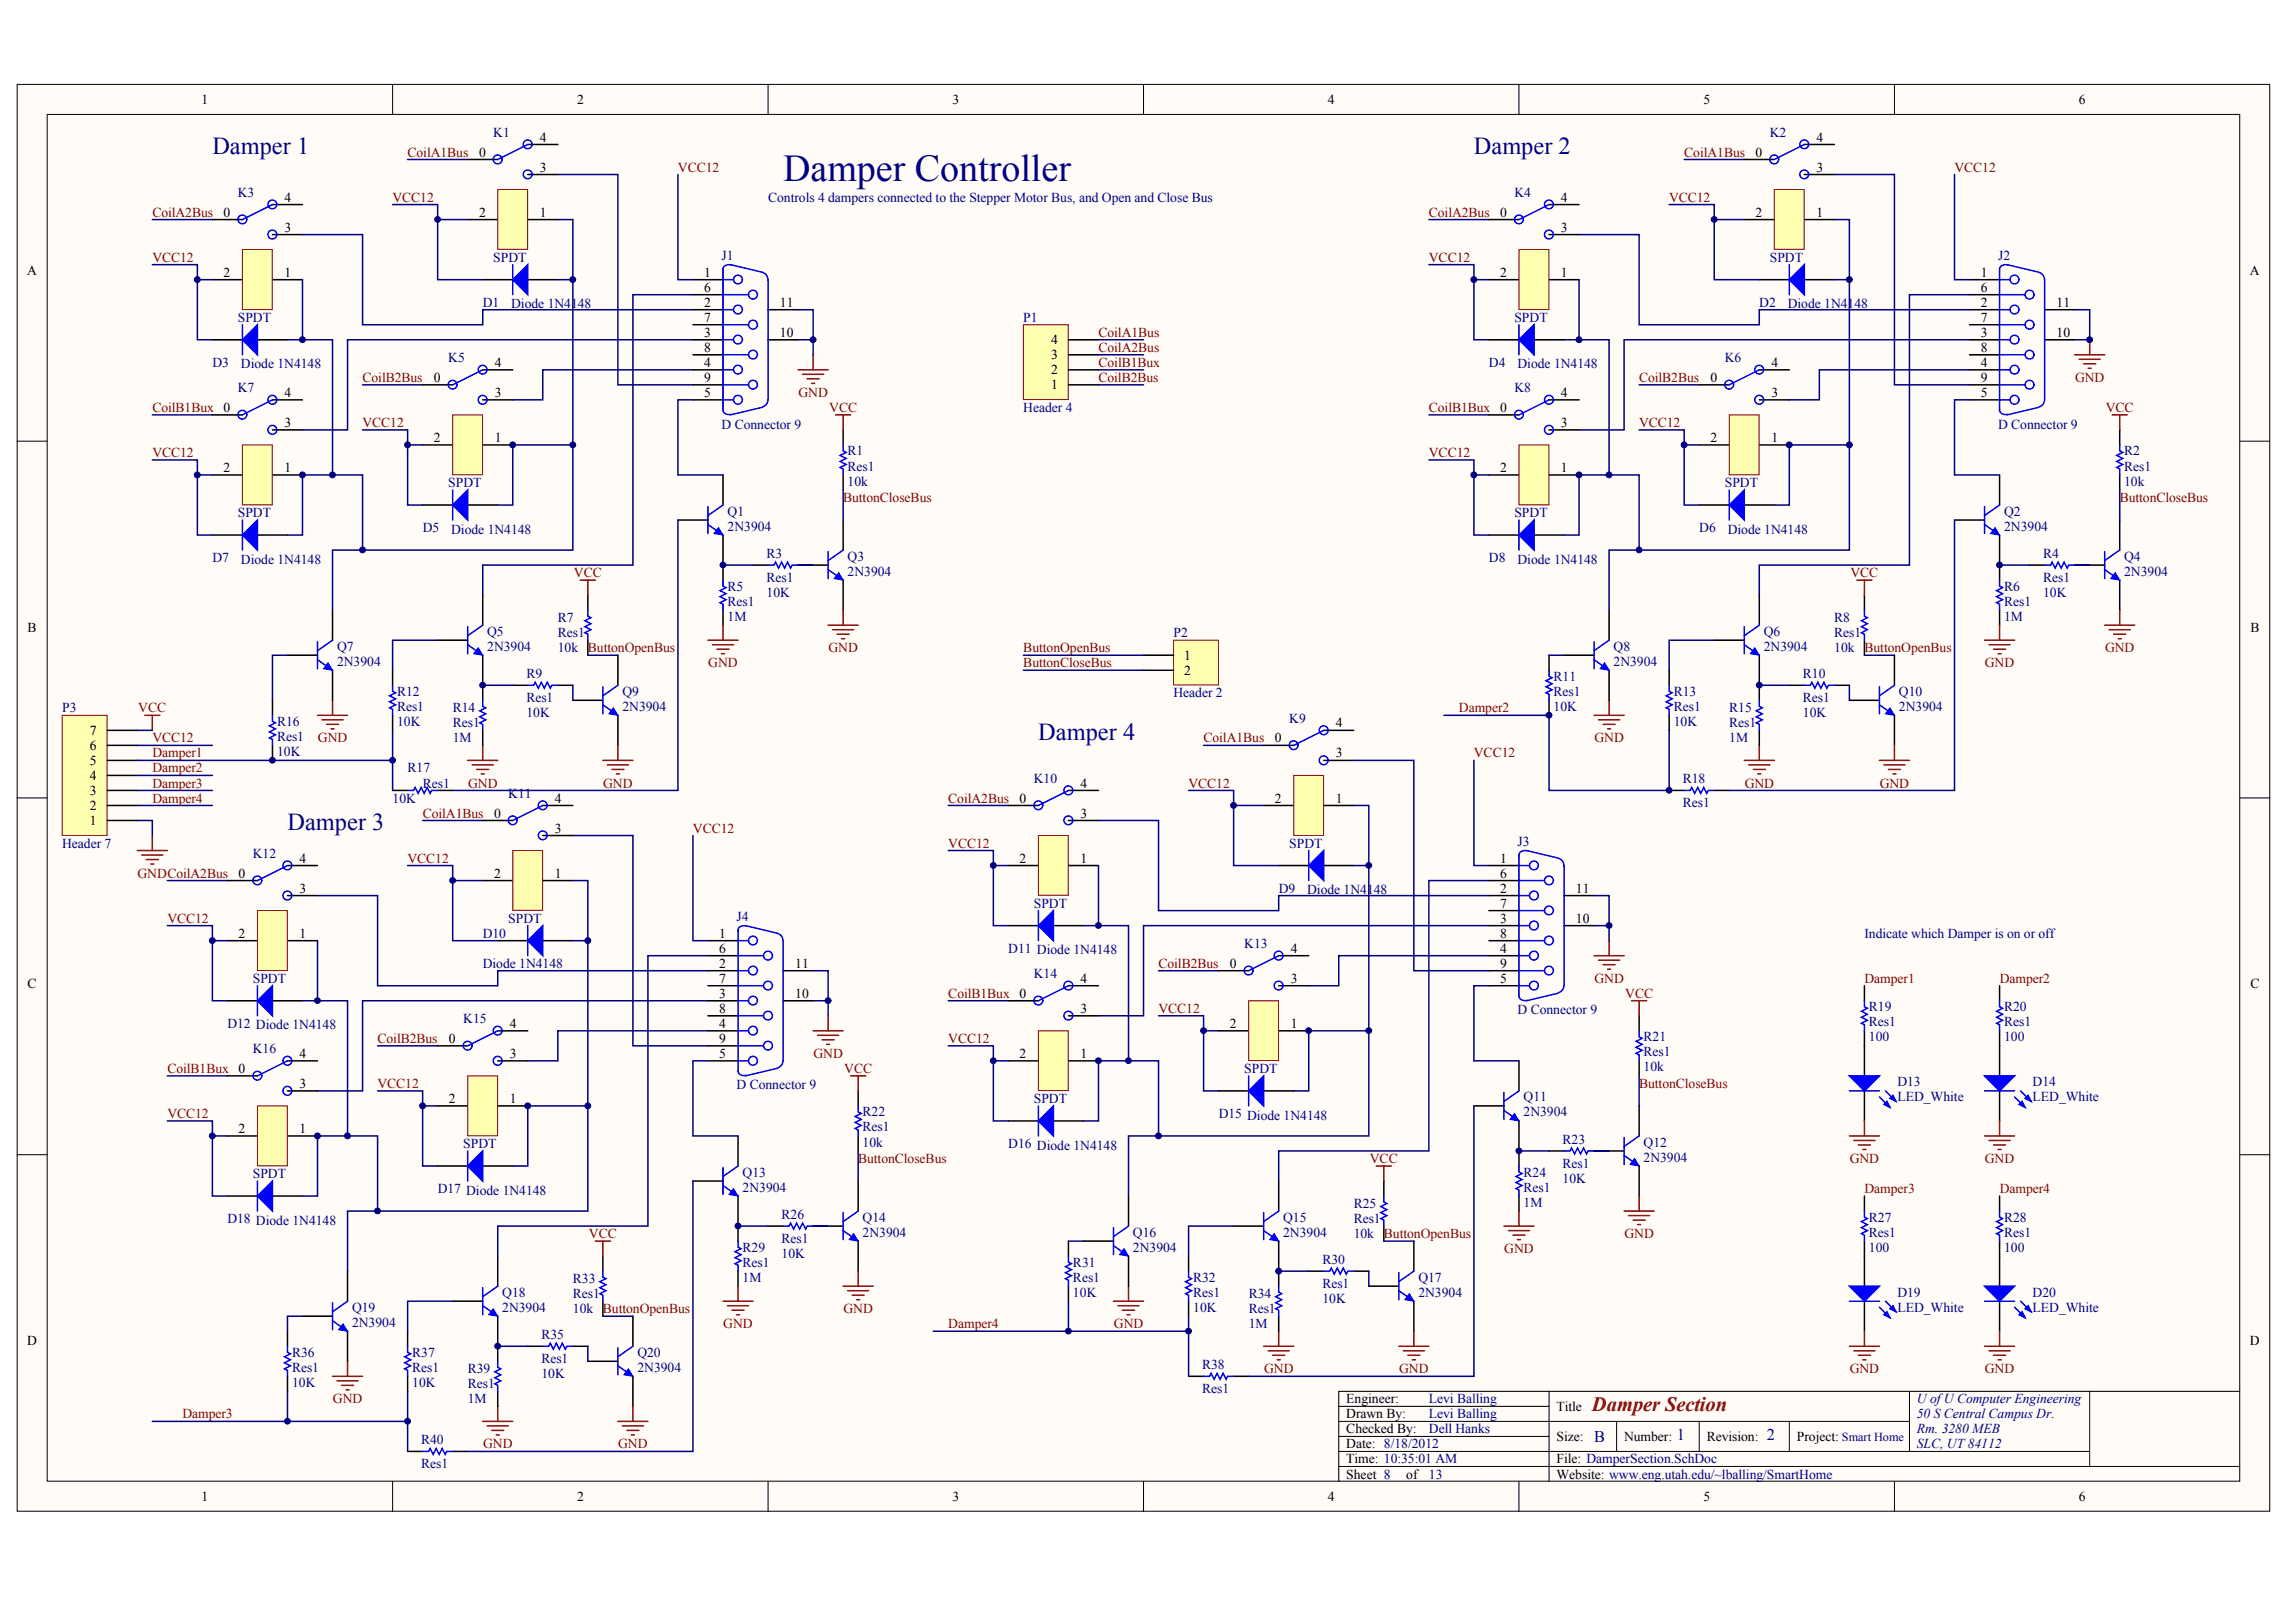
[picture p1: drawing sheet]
<svg xmlns="http://www.w3.org/2000/svg" width="248mm" height="173mm" viewBox="0 0 248 173" stroke-linecap="round" stroke-linejoin="round" font-family="sans-serif">
<defs><g id="words">
<text font-size="4.1" fill="#000080" x="84.6" y="19.6">Damper Controller</text>
<g font-size="2.6" fill="#000080">
<text x="22.9" y="16.7">Damper 1</text>
<text x="159.3" y="16.7">Damper 2</text>
<text x="112.2" y="80">Damper 4</text>
<text x="31.1" y="89.7">Damper 3</text>
</g>
<text font-size="2.2" fill="#800000" x="172" y="152.4">Damper Section</text>
<g font-size="1.8" fill="#000080">
<text x="172.3" y="155.8">B</text>
<text x="181.2" y="155.6">1</text>
<text x="190.9" y="155.6">2</text>
</g>
<g font-size="1.5">
<text x="21.8" y="11.2">1</text>
<text x="62.4" y="11.2">2</text>
<text x="102.9" y="11.2">3</text>
<text x="143.5" y="11.2">4</text>
<text x="184.1" y="11.2">5</text>
<text x="224.6" y="11.2">6</text>
<text x="51.8" y="16.9">0</text>
<text x="58.3" y="15.3">4</text>
<text x="189.7" y="16.9">0</text>
<text x="196.3" y="15.3">4</text>
<text x="24.2" y="23.4">0</text>
<text x="30.7" y="21.8">4</text>
<text x="51.8" y="23.4">2</text>
<text x="58.3" y="18.5">3</text>
<text x="58.3" y="23.4">1</text>
<text x="162.1" y="23.4">0</text>
<text x="168.7" y="21.8">4</text>
<text x="189.7" y="23.4">2</text>
<text x="196.3" y="18.5">3</text>
<text x="196.3" y="23.4">1</text>
<text x="2.9" y="29.7">A</text>
<text x="24.2" y="29.9">2</text>
<text x="30.7" y="25">3</text>
<text x="30.7" y="29.9">1</text>
<text x="76.1" y="29.9">1</text>
<text x="162.1" y="29.9">2</text>
<text x="168.7" y="25">3</text>
<text x="168.7" y="29.9">1</text>
<text x="214" y="29.9">1</text>
<text x="243.1" y="29.7">A</text>
<text x="76.1" y="33.2">2</text>
<text x="76.1" y="31.5">6</text>
<text x="76.1" y="34.8">7</text>
<text x="84.3" y="33.2">11</text>
<text x="214" y="33.2">2</text>
<text x="214" y="31.5">6</text>
<text x="214" y="34.8">7</text>
<text x="222.2" y="33.2">11</text>
<text x="46.9" y="41.3">0</text>
<text x="53.5" y="39.6">4</text>
<text x="76.1" y="36.4">3</text>
<text x="76.1" y="39.6">4</text>
<text x="76.1" y="38">8</text>
<text x="76.1" y="41.3">9</text>
<text x="84.3" y="36.4">10</text>
<text x="113.6" y="40.5">2</text>
<text x="113.6" y="38.8">3</text>
<text x="113.6" y="37.2">4</text>
<text x="184.8" y="41.3">0</text>
<text x="191.4" y="39.6">4</text>
<text x="214" y="36.4">3</text>
<text x="214" y="39.6">4</text>
<text x="214" y="38">8</text>
<text x="214" y="41.3">9</text>
<text x="222.2" y="36.4">10</text>
<text x="24.2" y="44.5">0</text>
<text x="30.7" y="42.9">4</text>
<text x="30.7" y="46.1">3</text>
<text x="46.9" y="47.8">2</text>
<text x="53.5" y="42.9">3</text>
<text x="53.5" y="47.8">1</text>
<text x="76.1" y="42.9">5</text>
<text x="113.6" y="42.1">1</text>
<text x="162.1" y="44.5">0</text>
<text x="168.7" y="42.9">4</text>
<text x="168.7" y="46.1">3</text>
<text x="184.8" y="47.8">2</text>
<text x="191.4" y="42.9">3</text>
<text x="191.4" y="47.8">1</text>
<text x="214" y="42.9">5</text>
<text x="24.2" y="51">2</text>
<text x="30.7" y="51">1</text>
<text x="162.1" y="51">2</text>
<text x="168.7" y="51">1</text>
<text x="3" y="68.2">B</text>
<text x="127.9" y="71.3">1</text>
<text x="243.2" y="68.2">B</text>
<text x="127.9" y="72.9">2</text>
<text x="9.7" y="82.6">5</text>
<text x="9.7" y="81">6</text>
<text x="9.7" y="79.4">7</text>
<text x="137.8" y="80.2">0</text>
<text x="144.3" y="78.6">4</text>
<text x="144.3" y="81.8">3</text>
<text x="9.7" y="89.1">1</text>
<text x="9.7" y="87.5">2</text>
<text x="9.7" y="85.9">3</text>
<text x="9.7" y="84.3">4</text>
<text x="53.4" y="88.3">0</text>
<text x="60" y="86.7">4</text>
<text x="60" y="89.9">3</text>
<text x="110.2" y="86.7">0</text>
<text x="116.7" y="85.1">4</text>
<text x="116.7" y="88.3">3</text>
<text x="137.8" y="86.7">2</text>
<text x="144.3" y="86.7">1</text>
<text x="25.8" y="94.8">0</text>
<text x="32.4" y="93.2">4</text>
<text x="53.4" y="94.8">2</text>
<text x="60" y="94.8">1</text>
<text x="110.2" y="93.2">2</text>
<text x="116.7" y="93.2">1</text>
<text x="162.1" y="93.2">1</text>
<text x="162.1" y="94.8">6</text>
<text x="25.8" y="101.3">2</text>
<text x="32.4" y="96.4">3</text>
<text x="32.4" y="101.3">1</text>
<text x="77.7" y="101.3">1</text>
<text x="162.1" y="96.4">2</text>
<text x="162.1" y="99.7">3</text>
<text x="162.1" y="98.1">7</text>
<text x="162.1" y="101.3">8</text>
<text x="170.3" y="96.4">11</text>
<text x="170.3" y="99.7">10</text>
<text x="3" y="106.8">C</text>
<text x="77.7" y="104.5">2</text>
<text x="77.7" y="107.8">3</text>
<text x="77.7" y="102.9">6</text>
<text x="77.7" y="106.2">7</text>
<text x="85.9" y="104.5">11</text>
<text x="85.9" y="107.8">10</text>
<text x="110.2" y="107.8">0</text>
<text x="116.7" y="106.2">4</text>
<text x="132.9" y="104.5">0</text>
<text x="139.5" y="102.9">4</text>
<text x="139.5" y="106.2">3</text>
<text x="162.1" y="102.9">4</text>
<text x="162.1" y="106.2">5</text>
<text x="162.1" y="104.5">9</text>
<text x="243.2" y="106.8">C</text>
<text x="48.5" y="112.7">0</text>
<text x="55.1" y="111">4</text>
<text x="77.7" y="111">4</text>
<text x="77.7" y="109.4">8</text>
<text x="77.7" y="112.7">9</text>
<text x="116.7" y="109.4">3</text>
<text x="132.9" y="111">2</text>
<text x="139.5" y="111">1</text>
<text x="25.8" y="115.9">0</text>
<text x="32.4" y="114.3">4</text>
<text x="32.4" y="117.5">3</text>
<text x="48.5" y="119.2">2</text>
<text x="55.1" y="114.3">3</text>
<text x="55.1" y="119.2">1</text>
<text x="77.7" y="114.3">5</text>
<text x="110.2" y="114.3">2</text>
<text x="116.7" y="114.3">1</text>
<text x="25.8" y="122.4">2</text>
<text x="32.4" y="122.4">1</text>
<text x="2.9" y="145.3">D</text>
<text x="243.1" y="145.3">D</text>
<text x="145.5" y="151.6">Engineer:</text>
<text x="145.5" y="153.2">Drawn By:</text>
<text x="145.5" y="154.9">Checked By:</text>
<text x="168.2" y="152.4">Title</text>
<text x="168.2" y="155.7">Size:</text>
<text x="175.5" y="155.7">Number:</text>
<text x="184.4" y="155.7">Revision:</text>
<text x="194.2" y="155.7">Project: Smart Home</text>
<text x="145.5" y="156.5">Date: 8/18/2012</text>
<text x="145.5" y="159.7">Sheet 8</text>
<text x="145.5" y="158.1">Time: 10:35:01 AM</text>
<text x="152" y="159.7">of</text>
<text x="168.2" y="158.1">File: DamperSection.SchDoc</text>
<text x="168.2" y="159.7">Website: www.eng.utah.edu/~lballing/SmartHome</text>
<text x="21.8" y="162.2">1</text>
<text x="62.4" y="162.2">2</text>
<text x="102.9" y="162.2">3</text>
<text x="143.5" y="162.2">4</text>
<text x="184.1" y="162.2">5</text>
<text x="224.6" y="162.2">6</text>
</g>
<g font-size="1.5" fill="#800000">
<text x="44" y="16.9">CoilA1Bus</text>
<text x="182" y="16.9">CoilA1Bus</text>
<text x="16.5" y="23.4">CoilA2Bus</text>
<text x="42.4" y="21.8">VCC12</text>
<text x="73.3" y="18.5">VCC12</text>
<text x="154.4" y="23.4">CoilA2Bus</text>
<text x="180.4" y="21.8">VCC12</text>
<text x="211.2" y="18.5">VCC12</text>
<text x="16.5" y="28.3">VCC12</text>
<text x="154.4" y="28.3">VCC12</text>
<text x="39.2" y="41.3">CoilB2Bus</text>
<text x="118.7" y="36.4">CoilA1Bus</text>
<text x="118.7" y="38">CoilA2Bus</text>
<text x="118.7" y="39.6">CoilB1Bux</text>
<text x="118.7" y="41.3">CoilB2Bus</text>
<text x="177.1" y="41.3">CoilB2Bus</text>
<text x="224.2" y="41.3">GND</text>
<text x="16.5" y="44.5">CoilB1Bux</text>
<text x="39.2" y="46.1">VCC12</text>
<text x="86.3" y="42.9">GND</text>
<text x="89.6" y="44.5">VCC</text>
<text x="154.4" y="44.5">CoilB1Bux</text>
<text x="177.1" y="46.1">VCC12</text>
<text x="227.6" y="44.5">VCC</text>
<text x="16.5" y="49.4">VCC12</text>
<text x="154.4" y="49.4">VCC12</text>
<text x="91.1" y="54.3">ButtonCloseBus</text>
<text x="229.1" y="54.3">ButtonCloseBus</text>
<text x="62" y="62.4">VCC</text>
<text x="200" y="62.4">VCC</text>
<text x="63.5" y="70.5">ButtonOpenBus</text>
<text x="89.5" y="70.5">GND</text>
<text x="110.6" y="70.5">ButtonOpenBus</text>
<text x="201.5" y="70.5">ButtonOpenBus</text>
<text x="227.5" y="70.5">GND</text>
<text x="14.9" y="77">VCC</text>
<text x="76.5" y="72.1">GND</text>
<text x="110.6" y="72.1">ButtonCloseBus</text>
<text x="157.7" y="77">Damper2</text>
<text x="214.5" y="72.1">GND</text>
<text x="16.5" y="80.2">VCC12</text>
<text x="16.5" y="81.8">Damper1</text>
<text x="16.5" y="83.4">Damper2</text>
<text x="34.4" y="80.2">GND</text>
<text x="130.1" y="80.2">CoilA1Bus</text>
<text x="159.3" y="81.8">VCC12</text>
<text x="172.3" y="80.2">GND</text>
<text x="16.5" y="85.1">Damper3</text>
<text x="16.5" y="86.7">Damper4</text>
<text x="45.7" y="88.3">CoilA1Bus</text>
<text x="50.6" y="85.1">GND</text>
<text x="65.2" y="85.1">GND</text>
<text x="74.9" y="89.9">VCC12</text>
<text x="102.5" y="86.7">CoilA2Bus</text>
<text x="128.4" y="85.1">VCC12</text>
<text x="188.5" y="85.1">GND</text>
<text x="203.1" y="85.1">GND</text>
<text x="14.9" y="94.8">GNDCoilA2Bus</text>
<text x="44" y="93.2">VCC12</text>
<text x="102.5" y="91.6">VCC12</text>
<text x="18.1" y="99.7">VCC12</text>
<text x="102.5" y="107.8">CoilB1Bux</text>
<text x="125.2" y="104.5">CoilB2Bus</text>
<text x="172.3" y="106.2">GND</text>
<text x="175.6" y="107.8">VCC</text>
<text x="201.5" y="106.2">Damper1</text>
<text x="216.1" y="106.2">Damper2</text>
<text x="40.8" y="112.7">CoilB2Bus</text>
<text x="102.5" y="112.7">VCC12</text>
<text x="125.2" y="109.4">VCC12</text>
<text x="18.1" y="115.9">CoilB1Bux</text>
<text x="40.8" y="117.5">VCC12</text>
<text x="87.9" y="114.3">GND</text>
<text x="91.2" y="115.9">VCC</text>
<text x="177.1" y="117.5">ButtonCloseBus</text>
<text x="18.1" y="120.8">VCC12</text>
<text x="92.7" y="125.6">ButtonCloseBus</text>
<text x="148" y="125.6">VCC</text>
<text x="199.9" y="125.6">GND</text>
<text x="214.5" y="125.6">GND</text>
<text x="201.5" y="128.9">Damper3</text>
<text x="216.1" y="128.9">Damper4</text>
<text x="63.6" y="133.8">VCC</text>
<text x="149.5" y="133.8">ButtonOpenBus</text>
<text x="162.6" y="135.4">GND</text>
<text x="175.5" y="133.8">GND</text>
<text x="78.2" y="143.5">GND</text>
<text x="91.2" y="141.9">GND</text>
<text x="102.5" y="143.5">Damper4</text>
<text x="120.4" y="143.5">GND</text>
<text x="136.6" y="148.4">GND</text>
<text x="151.2" y="148.4">GND</text>
<text x="199.9" y="148.4">GND</text>
<text x="214.5" y="148.4">GND</text>
<text x="19.7" y="153.2">Damper3</text>
<text x="36" y="151.6">GND</text>
<text x="52.2" y="156.5">GND</text>
<text x="66.8" y="156.5">GND</text>
</g>
<g font-size="1.5" fill="#000080">
<text x="53.3" y="14.8">K1</text>
<text x="191.2" y="14.8">K2</text>
<text x="25.7" y="21.3">K3</text>
<text x="83" y="21.8">Controls 4 dampers connected to the Stepper Motor Bus, and Open and Close Bus</text>
<text x="163.7" y="21.3">K4</text>
<text x="53.3" y="28.3">SPDT</text>
<text x="78" y="28.1">J1</text>
<text x="191.2" y="28.3">SPDT</text>
<text x="215.9" y="28.1">J2</text>
<text x="25.7" y="34.8">SPDT</text>
<text x="52.2" y="33.2">D1</text>
<text x="55.2" y="33.3">Diode 1N4148</text>
<text x="110.6" y="34.8">P1</text>
<text x="163.7" y="34.8">SPDT</text>
<text x="190.1" y="33.2">D2</text>
<text x="193.2" y="33.3">Diode 1N4148</text>
<text x="22.9" y="39.6">D3</text>
<text x="26" y="39.8">Diode 1N4148</text>
<text x="48.4" y="39.1">K5</text>
<text x="160.9" y="39.6">D4</text>
<text x="164" y="39.8">Diode 1N4148</text>
<text x="186.4" y="39.1">K6</text>
<text x="25.7" y="42.4">K7</text>
<text x="78" y="46.3">D Connector 9</text>
<text x="110.6" y="44.5">Header 4</text>
<text x="163.7" y="42.4">K8</text>
<text x="215.9" y="46.3">D Connector 9</text>
<text x="48.4" y="52.6">SPDT</text>
<text x="91.6" y="52.5">10k</text>
<text x="91.6" y="49.2">R1</text>
<text x="91.6" y="50.8">Res1</text>
<text x="186.4" y="52.6">SPDT</text>
<text x="229.5" y="52.5">10k</text>
<text x="229.5" y="49.2">R2</text>
<text x="229.5" y="50.8">Res1</text>
<text x="25.7" y="55.9">SPDT</text>
<text x="45.7" y="57.5">D5</text>
<text x="48.8" y="57.7">Diode 1N4148</text>
<text x="78.6" y="55.7">Q1</text>
<text x="78.6" y="57.3">2N3904</text>
<text x="163.7" y="55.9">SPDT</text>
<text x="183.6" y="57.5">D6</text>
<text x="186.7" y="57.7">Diode 1N4148</text>
<text x="216.6" y="55.7">Q2</text>
<text x="216.6" y="57.3">2N3904</text>
<text x="22.9" y="60.7">D7</text>
<text x="26" y="60.9">Diode 1N4148</text>
<text x="78.6" y="63.8">R5</text>
<text x="78.6" y="65.4">Res1</text>
<text x="82.8" y="64.5">10K</text>
<text x="82.8" y="60.2">R3</text>
<text x="82.8" y="62.9">Res1</text>
<text x="91.6" y="60.6">Q3</text>
<text x="91.6" y="62.2">2N3904</text>
<text x="160.9" y="60.7">D8</text>
<text x="164" y="60.9">Diode 1N4148</text>
<text x="216.6" y="63.8">R6</text>
<text x="216.6" y="65.4">Res1</text>
<text x="220.8" y="64.5">10K</text>
<text x="220.8" y="60.2">R4</text>
<text x="220.8" y="62.9">Res1</text>
<text x="229.5" y="60.6">Q4</text>
<text x="229.5" y="62.2">2N3904</text>
<text x="36.4" y="70.3">Q7</text>
<text x="36.4" y="71.9">2N3904</text>
<text x="52.6" y="68.7">Q5</text>
<text x="52.6" y="70.3">2N3904</text>
<text x="60.3" y="70.5">10k</text>
<text x="60.3" y="67.2">R7</text>
<text x="60.3" y="68.9">Res1</text>
<text x="78.6" y="67.1">1M</text>
<text x="126.8" y="68.9">P2</text>
<text x="174.4" y="70.3">Q8</text>
<text x="174.4" y="71.9">2N3904</text>
<text x="190.6" y="68.7">Q6</text>
<text x="190.6" y="70.3">2N3904</text>
<text x="198.2" y="70.5">10k</text>
<text x="198.2" y="67.2">R8</text>
<text x="198.2" y="68.9">Res1</text>
<text x="216.6" y="67.1">1M</text>
<text x="6.7" y="77">P3</text>
<text x="42.9" y="75.2">R12</text>
<text x="42.9" y="76.8">Res1</text>
<text x="48.9" y="77">R14</text>
<text x="56.9" y="77.5">10K</text>
<text x="56.9" y="73.2">R9</text>
<text x="56.9" y="75.8">Res1</text>
<text x="67.3" y="75.2">Q9</text>
<text x="67.3" y="76.8">2N3904</text>
<text x="126.8" y="75.4">Header 2</text>
<text x="167.9" y="76.8">10K</text>
<text x="167.9" y="73.6">R11</text>
<text x="167.9" y="75.2">Res1</text>
<text x="180.9" y="75.2">R13</text>
<text x="180.9" y="76.8">Res1</text>
<text x="186.9" y="77">R15</text>
<text x="194.8" y="77.5">10K</text>
<text x="194.8" y="73.2">R10</text>
<text x="194.8" y="75.8">Res1</text>
<text x="205.2" y="75.2">Q10</text>
<text x="205.2" y="76.8">2N3904</text>
<text x="29.9" y="81.7">10K</text>
<text x="29.9" y="78.4">R16</text>
<text x="29.9" y="80">Res1</text>
<text x="42.9" y="78.4">10K</text>
<text x="44" y="83.4">R17</text>
<text x="48.9" y="80.2">1M</text>
<text x="48.9" y="78.6">Res1</text>
<text x="139.3" y="78.1">K9</text>
<text x="180.9" y="78.4">10K</text>
<text x="186.9" y="80.2">1M</text>
<text x="186.9" y="78.6">Res1</text>
<text x="42.4" y="86.7">10K</text>
<text x="45.7" y="85.1">Res1</text>
<text x="54.9" y="86.2">K11</text>
<text x="111.7" y="84.6">K10</text>
<text x="181.8" y="84.6">R18</text>
<text x="181.8" y="87.2">Res1</text>
<text x="6.7" y="91.6">Header 7</text>
<text x="27.3" y="92.7">K12</text>
<text x="139.3" y="91.6">SPDT</text>
<text x="164" y="91.4">J3</text>
<text x="52.2" y="101.3">D10</text>
<text x="54.9" y="99.7">SPDT</text>
<text x="79.6" y="99.5">J4</text>
<text x="111.7" y="98.1">SPDT</text>
<text x="138.2" y="96.4">D9</text>
<text x="141.3" y="96.6">Diode 1N4148</text>
<text x="201.5" y="101.3">Indicate which Damper is on or off</text>
<text x="27.3" y="106.2">SPDT</text>
<text x="52.2" y="104.5">Diode 1N4148</text>
<text x="109" y="102.9">D11 Diode 1N4148</text>
<text x="111.7" y="105.7">K14</text>
<text x="134.5" y="102.4">K13</text>
<text x="24.6" y="111">D12 Diode 1N4148</text>
<text x="27.3" y="113.8">K16</text>
<text x="50.1" y="110.6">K15</text>
<text x="164" y="109.6">D Connector 9</text>
<text x="177.6" y="112.5">R21</text>
<text x="202" y="112.5">100</text>
<text x="202" y="109.3">R19</text>
<text x="202" y="110.9">Res1</text>
<text x="216.6" y="112.5">100</text>
<text x="216.6" y="109.3">R20</text>
<text x="216.6" y="110.9">Res1</text>
<text x="79.6" y="117.7">D Connector 9</text>
<text x="111.7" y="119.2">SPDT</text>
<text x="134.5" y="115.9">SPDT</text>
<text x="164.6" y="119">Q11</text>
<text x="177.6" y="115.8">10k</text>
<text x="177.6" y="114.1">Res1</text>
<text x="205" y="117.4">D13</text>
<text x="205" y="119">LED_White</text>
<text x="219.6" y="117.4">D14</text>
<text x="219.6" y="119">LED_White</text>
<text x="50.1" y="124">SPDT</text>
<text x="93.2" y="123.9">10k</text>
<text x="93.2" y="120.6">R22</text>
<text x="93.2" y="122.2">Res1</text>
<text x="109" y="124">D16 Diode 1N4148</text>
<text x="131.7" y="120.8">D15 Diode 1N4148</text>
<text x="164.6" y="120.6">2N3904</text>
<text x="168.9" y="123.5">R23</text>
<text x="177.6" y="123.9">Q12</text>
<text x="177.6" y="125.5">2N3904</text>
<text x="27.3" y="127.3">SPDT</text>
<text x="47.3" y="128.9">D17 Diode 1N4148</text>
<text x="80.2" y="127.1">Q13</text>
<text x="80.2" y="128.7">2N3904</text>
<text x="84.5" y="131.7">R26</text>
<text x="93.2" y="132">Q14</text>
<text x="138.7" y="132">Q15</text>
<text x="146.3" y="130.5">R25</text>
<text x="164.6" y="130.4">1M</text>
<text x="164.6" y="127.1">R24</text>
<text x="164.6" y="128.7">Res1</text>
<text x="168.9" y="127.8">10K</text>
<text x="168.9" y="126.2">Res1</text>
<text x="202" y="132">R27</text>
<text x="216.6" y="132">R28</text>
<text x="24.6" y="132.1">D18 Diode 1N4148</text>
<text x="80.2" y="135.2">R29</text>
<text x="80.2" y="136.9">Res1</text>
<text x="84.5" y="135.9">10K</text>
<text x="84.5" y="134.3">Res1</text>
<text x="93.2" y="133.6">2N3904</text>
<text x="115.9" y="136.9">R31</text>
<text x="122.4" y="133.6">Q16</text>
<text x="122.4" y="135.2">2N3904</text>
<text x="138.7" y="133.6">2N3904</text>
<text x="142.9" y="136.5">R30</text>
<text x="146.3" y="133.8">10k</text>
<text x="146.3" y="132.1">Res1</text>
<text x="202" y="135.2">100</text>
<text x="202" y="133.6">Res1</text>
<text x="216.6" y="135.2">100</text>
<text x="216.6" y="133.6">Res1</text>
<text x="38" y="141.7">Q19</text>
<text x="38" y="143.3">2N3904</text>
<text x="54.3" y="140.1">Q18</text>
<text x="54.3" y="141.7">2N3904</text>
<text x="61.9" y="141.9">10k ButtonOpenBus</text>
<text x="61.9" y="138.6">R33</text>
<text x="61.9" y="140.3">Res1</text>
<text x="80.2" y="138.5">1M</text>
<text x="115.9" y="140.1">10K</text>
<text x="115.9" y="138.5">Res1</text>
<text x="128.9" y="141.7">10K</text>
<text x="128.9" y="138.5">R32</text>
<text x="128.9" y="140.1">Res1</text>
<text x="134.9" y="143.5">1M</text>
<text x="134.9" y="140.3">R34</text>
<text x="134.9" y="141.9">Res1</text>
<text x="142.9" y="140.8">10K</text>
<text x="142.9" y="139.1">Res1</text>
<text x="153.3" y="138.5">Q17</text>
<text x="153.3" y="140.1">2N3904</text>
<text x="205" y="140.1">D19</text>
<text x="205" y="141.7">LED_White</text>
<text x="219.6" y="140.1">D20</text>
<text x="219.6" y="141.7">LED_White</text>
<text x="31.6" y="149.8">10K</text>
<text x="31.6" y="146.6">R36</text>
<text x="31.6" y="148.2">Res1</text>
<text x="44.5" y="149.8">10K</text>
<text x="44.5" y="146.6">R37</text>
<text x="44.5" y="148.2">Res1</text>
<text x="50.5" y="148.4">R39</text>
<text x="58.5" y="148.9">10K</text>
<text x="58.5" y="144.6">R35</text>
<text x="58.5" y="147.3">Res1</text>
<text x="68.9" y="146.6">Q20</text>
<text x="68.9" y="148.2">2N3904</text>
<text x="129.9" y="147.9">R38</text>
<text x="50.5" y="151.6">1M</text>
<text x="50.5" y="150">Res1</text>
<text x="129.9" y="150.5">Res1</text>
<text x="154.4" y="153.2">Levi Balling</text>
<text x="154.4" y="151.6">Levi Balling</text>
<text x="154.4" y="154.9">Dell Hanks</text>
<text x="207.1" y="151.6">U of U Computer Engineering</text>
<text x="207.1" y="153.2">50 S Central Campus Dr.</text>
<text x="207.1" y="154.9">Rm. 3280 MEB</text>
<text x="45.5" y="156">R40</text>
<text x="45.5" y="158.6">Res1</text>
<text x="154.4" y="159.7">13</text>
<text x="207.1" y="156.5">SLC, UT 84112</text>
</g>
</g></defs>
<g fill="#fffcf8" stroke="#000" stroke-width=".11">
<path d="M1.9 9.1h243.4v154.2h-243.4z"/>
<path d="M5.1 12.4h236.9v147.6h-236.9z"/>
</g>
<g fill="none" stroke="#000" stroke-width=".11">
<path d="M42.4 9.1v3.3M83 9.1v3.3M123.6 9.1v3.3M164.1 9.1v3.3M204.7 9.1v3.3M1.9 47.7h3.2M242 47.7h3.3M1.9 86.2h3.2M242 86.2h3.3M1.9 124.8h3.2M242 124.8h3.3M144.7 153.6h61.6"/>
<path d="M144.7 158.4h97.3M144.7 156.8h81.1M144.7 151.9h22.7M144.7 155.2h22.7M167.4 150.3h-22.7v9.8M174.7 153.6v3.2M183.6 153.6v3.2M193.4 153.6v3.2M206.3 150.3v6.5M225.8 150.3h-58.4v9.8M242 150.3h-16.2v8.1M42.4 160.1v3.2"/>
<path d="M83 160.1v3.2M123.6 160.1v3.2M164.1 160.1v3.2M204.7 160.1v3.2"/>
</g>
<g fill="none" stroke="#00f" stroke-width=".16">
<path d="M55.4 28.6v3.2M78.1 33.5h1.2M78.1 30.2h1.2M78.1 36.7h1.2M78.1 31.8h2.8M78.1 40h1.2M78.1 35.1h2.8M78.1 38.3h2.8M78.1 29.1v15.2M78.9 28.6l3.4 .8M79 28.6a.6 .6 0 0 0-.9 .5M82.4 29.4a.8 .8 0 0 1 .6 .8"/>
<path d="M83 30.2v13M78.1 43.2h1.2M78.1 41.6h2.8M78.1 44.3a.63 .63 0 0 0 .9 .5M82.3 44l-3.4 .8M83 43.2a.8 .8 0 0 1-.6 .8M89.5 59.6v2.9M91.1 48.1v.6l.3 .2-.6 .3 .6 .3-.6 .4 .6 .3-.6 .3 .3 .2v.6M91.1 59.4l-1.6 1.2M29.4 77.3v.6l.4 .2-.7 .3 .7 .3-.7 .4 .7 .3-.7 .3 .3 .2v.6M34.3 71.3l1.6 1.1M34.3 69.3v3"/>
<path d="M35.9 69.2l-1.6 1.1M57 74h.7l.1-.3 .4 .7 .3-.7 .3 .7 .3-.7 .4 .7 .1-.4h.7M63.5 65.9v.7l.3 .1-.6 .4 .6 .3-.6 .3 .6 .3-.6 .4 .3 .1v.7M65.1 76.1l1.7 1.2M65.1 74.2v2.9M66.8 74l-1.7 1.2M83 61.1h.6l.2-.4 .3 .7 .4-.7 .3 .7 .3-.7 .3 .7 .2-.3h.6M89.5 61.5l1.6 1.2"/>
<circle cx="79.7" cy="33.4" r=".47"/>
<circle cx="79.7" cy="39.9" r=".47"/>
<circle cx="79.7" cy="30.2" r=".47"/>
<circle cx="79.7" cy="36.7" r=".47"/>
<circle cx="81.4" cy="31.8" r=".48"/>
<circle cx="81.4" cy="35.1" r=".48"/>
<circle cx="81.4" cy="38.3" r=".47"/>
<circle cx="79.7" cy="43.2" r=".48"/>
<circle cx="81.4" cy="41.6" r=".47"/>
</g>
<g fill="none" stroke="#000" stroke-width=".16">
<path d="M52.2 30.2h3.2M57 30.2h3.3M74.9 30.2h3.2M74.9 33.5h3.2M74.9 36.7h3.2M74.9 40h3.2M74.9 31.8h3.2M74.9 35.1h3.2M74.9 38.3h3.2M83 33.5h3.2M83 36.7h3.2M74.9 43.2h3.2"/>
<path d="M74.9 41.6h3.2M91.1 46.4v1.7M91.1 51.3v1.6M91.1 56.2v3.2M29.4 75.7v1.6M31.1 70.8h3.2M35.9 65.9v3.3M35.9 72.4v3.3M55.4 74h1.6M60.3 74h1.6M61.9 75.7h3.2M63.5 64.3v1.6"/>
<path d="M63.5 69.2v1.6M66.8 70.8v3.2M66.8 77.3v3.2M81.4 61.1h1.6M86.2 61.1h3.3M91.1 62.7v3.2M29.4 80.5v1.7"/>
</g>
<path d="M34.3 77.3h3.3M34.8 77.8h2.3M35.3 78.3h1.3M35.8 78.7h.3M35.9 75.7v1.6M65.1 82.2h3.3M65.6 82.6h2.3M66.1 83.1h1.3M66.6 83.6h.3M66.8 80.5v1.7" fill="none" stroke="#800000" stroke-width=".16"/>
<g fill="#00f" stroke="#00f" stroke-width=".11">
<path d="M35.4 71.6l.5 .8-.9-.1z"/>
<path d="M90.6 61.9l.5 .8-1-.2z"/>
<path d="M66.3 76.5l.5 .8-1-.2z"/>
</g>
<path d="M57 28.6v3.2l-1.6-1.6z" fill="#00f" stroke="#00f" stroke-width=".16"/>
<path d="M110.6 35.1h4.8v8.1h-4.8z" fill="#ffffb0" stroke="#800000" stroke-width=".11"/>
<path d="M115.5 40h3.2M115.5 38.3h3.2M115.5 36.7h3.2M115.5 41.6h3.2" fill="none" stroke="#000" stroke-width=".16"/>
<path d="M118.7 36.7h4.9M118.7 38.3h4.9M118.7 40h4.9M118.7 41.6h4.9" fill="none" stroke="#000080" stroke-width=".16"/>
<path d="M15.6 77.3h1.7M16.5 77.3v1.6M62.7 62.7h1.6M63.5 62.7v1.6" fill="none" stroke="#800000" stroke-width=".16"/>
<path d="M6.7 77.3h4.9v13h-4.9z" fill="#ffffb0" stroke="#800000" stroke-width=".11"/>
<path d="M11.6 78.9h3.2M11.6 88.6h3.2M11.6 87h3.2M11.6 85.4h3.2M11.6 83.8h3.2M11.6 82.2h3.2M11.6 80.5h3.2" fill="none" stroke="#000" stroke-width=".16"/>
<path d="M44 17.2h6.5M16.5 23.7h6.5M14.8 78.9h1.7M14.8 88.6h1.7v1.7M14.8 80.5h8.2M14.8 83.8h8.2M14.8 85.4h8.2M14.8 87h8.2" fill="none" stroke="#000080" stroke-width=".16"/>
<path d="M90.3 44.8h1.6M91.1 44.8v1.6M14.8 91.9h3.3M15.3 92.4h2.3M15.8 92.9h1.3M16.3 93.4h.3M16.5 90.3v1.6" fill="none" stroke="#800000" stroke-width=".16"/>
<path d="M126.8 69.2h4.9v4.8h-4.9z" fill="#ffffb0" stroke="#800000" stroke-width=".11"/>
<g fill="none" stroke="#000" stroke-width=".16">
<path d="M23 23.7h3.2M23 30.2h3.2M29.4 22.1h3.3M29.4 25.3h3.3M29.4 30.2h3.3M73.3 56.2h3.2M78.1 51.3v3.3M78.1 57.8v4.9M42.4 72.4v1.6M42.4 77.3v1.6M47.3 69.2h3.2M52.2 64.3v3.2"/>
<path d="M52.2 70.8v4.9M52.2 78.9v1.6M78.1 65.9v1.6M123.6 70.8h3.2M123.6 72.4h3.2M42.4 85.4h1.6M47.3 85.4h1.6"/>
</g>
<path d="M74.9 43.2h-1.6v8.1h4.8M110.6 70.8h13M110.6 72.4h13" fill="none" stroke="#000080" stroke-width=".16"/>
<path d="M76.5 56.7l1.6 1.1M76.5 54.7v2.9M78.1 54.6l-1.6 1.1M42.4 74v.7l.4 .1-.7 .4 .7 .3-.7 .3 .7 .3-.7 .4 .3 .1v.7M50.5 69.7l1.7 1.1M50.5 67.7v2.9M52.2 75.7v.6l.3 .2-.7 .3 .7 .3-.7 .3 .7 .4-.7 .3 .4 .2v.6M52.2 67.5l-1.7 1.2M78.1 62.7v.6l.4 .2-.7 .3 .7 .3-.7 .4 .7 .3-.7 .3 .3 .2v.6M44 85.4h.7l.2-.3 .3 .6 .3-.6 .3 .6 .4-.6 .3 .6 .1-.3h.7" fill="none" stroke="#00f" stroke-width=".16"/>
<g fill="#00f" stroke="#00f" stroke-width=".11">
<path d="M51.7 70l.5 .8-1-.2z"/>
<path d="M77.6 57l.5 .8-.9-.2z"/>
</g>
<path d="M50.5 82.2h3.3M51 82.6h2.3M51.5 83.1h1.3M52 83.6h.3M52.2 80.5v1.7" fill="none" stroke="#800000" stroke-width=".16"/>
<path d="M26.2 27h3.2v6.4h-3.2z" fill="#ffffb0" stroke="#800000" stroke-width=".11"/>
<g fill="none" stroke="#00f" stroke-width=".16">
<path d="M29.4 22.1l-3.2 1.6"/>
<circle cx="26.2" cy="23.7" r=".47"/>
<circle cx="29.4" cy="25.3" r=".48"/>
<circle cx="29.4" cy="22.1" r=".47"/>
</g>
<path d="M50.5 17.2h3.3M57 15.6h3.3M57 18.9h3.3M50.5 23.7h3.3M57 23.7h3.3" fill="none" stroke="#000" stroke-width=".16"/>
<path d="M53.8 20.5h3.2v6.4h-3.2z" fill="#ffffb0" stroke="#800000" stroke-width=".11"/>
<g fill="none" stroke="#00f" stroke-width=".16">
<path d="M57 15.6l-3.2 1.6M26.2 35.1v3.2"/>
<circle cx="53.8" cy="17.2" r=".48"/>
<circle cx="57" cy="18.8" r=".47"/>
<circle cx="57" cy="15.6" r=".47"/>
</g>
<path d="M23 36.7h3.2M27.8 36.7h3.3M52.2 40h3.2M45.7 41.6h3.2M45.7 48.1h3.2M52.2 43.2h3.2M52.2 48.1h3.2" fill="none" stroke="#000" stroke-width=".16"/>
<path d="M27.8 35.1v3.2l-1.6-1.6z" fill="#00f" stroke="#00f" stroke-width=".16"/>
<path d="M60.3 18.9h6.5v22.7h8.1M73.3 18.9v11.3h1.6M16.5 28.6h4.8v1.6M42.4 22.1h4.9v8.1h4.9M47.3 23.7h3.2M60.3 30.2h1.6M39.2 41.6h6.5" fill="none" stroke="#000080" stroke-width=".16"/>
<path d="M48.9 44.8h3.2v6.5h-3.2z" fill="#ffffb0" stroke="#800000" stroke-width=".11"/>
<g fill="none" stroke="#00f" stroke-width=".16">
<path d="M52.2 40l-3.3 1.6M48.9 52.9v3.3"/>
<circle cx="52.2" cy="39.9" r=".47"/>
<circle cx="48.9" cy="41.6" r=".47"/>
<circle cx="52.2" cy="43.2" r=".48"/>
</g>
<path d="M23 44.8h3.2M23 51.3h3.2M29.4 43.2h3.3M29.4 46.4h3.3M29.4 51.3h3.3M45.7 54.6h3.2M50.5 54.6h3.3" fill="none" stroke="#000" stroke-width=".16"/>
<path d="M50.5 52.9v3.3l-1.6-1.6z" fill="#00f" stroke="#00f" stroke-width=".16"/>
<path d="M16.5 44.8h6.5M39.2 46.4h4.8v1.7" fill="none" stroke="#000080" stroke-width=".16"/>
<path d="M26.2 48.1h3.2v6.4h-3.2z" fill="#ffffb0" stroke="#800000" stroke-width=".11"/>
<g fill="none" stroke="#00f" stroke-width=".16">
<path d="M193.4 28.6v3.2M216.1 33.5h1.1M216.1 30.2h1.1M216.1 36.7h1.1M216.1 31.8h2.7M216.1 40h1.1M216.1 35.1h2.7M216.1 38.3h2.7M216.1 29.1v15.2M216.9 28.6l3.4 .8M217 28.6a.6 .6 0 0 0-.9 .5M220.3 29.4a.8 .8 0 0 1 .6 .8"/>
<path d="M220.9 30.2v13M26.2 56.2v3.2M29.4 43.2l-3.2 1.6M214.5 56.7l1.6 1.1M214.5 54.7v2.9M216.1 43.2h1.1M216.1 41.6h2.7M216.1 54.6l-1.6 1.1M216.1 44.3a.63 .63 0 0 0 .9 .5M220.3 44l-3.4 .8M220.9 43.2a.8 .8 0 0 1-.6 .8M227.4 59.6v2.9"/>
<path d="M229.1 48.1v.6l.3 .2-.7 .3 .7 .3-.7 .4 .7 .3-.7 .3 .4 .2v.6M229.1 59.4l-1.7 1.2M167.4 72.4v.7l.3 .1-.6 .4 .6 .3-.6 .3 .6 .3-.6 .3 .3 .2v.7M172.3 71.3l1.6 1.1M172.3 69.3v3M173.9 69.2l-1.6 1.1M180.4 74v.7l.3 .1-.7 .4 .7 .3-.7 .3 .7 .3-.7 .4 .4 .1v.7M188.5 69.7l1.6 1.1M188.5 67.7v2.9M190.1 75.7v.6l.3 .2-.6 .3 .6 .3-.6 .3 .6 .4-.6 .3 .3 .2v.6M190.1 67.5l-1.6 1.2M195 74h.6l.2-.3 .3 .7 .3-.7 .4 .7 .3-.7 .3 .7 .2-.4h.6"/>
<path d="M201.5 65.9v.7l.3 .1-.7 .4 .7 .3-.7 .3 .7 .3-.7 .4 .4 .1v.7M203.1 76.1l1.6 1.2M203.1 74.2v2.9M204.7 74l-1.6 1.2M216.1 62.7v.6l.3 .2-.6 .3 .6 .3-.6 .4 .6 .3-.6 .3 .3 .2v.6M220.9 61.1h.7l.2-.4 .3 .7 .3-.7 .3 .7 .4-.7 .3 .7 .1-.3h.7M227.4 61.5l1.7 1.2M182 85.4h.6l.2-.3 .3 .6 .4-.6 .3 .6 .3-.6 .3 .6 .2-.3h.6"/>
<circle cx="217.7" cy="33.4" r=".47"/>
<circle cx="217.7" cy="39.9" r=".47"/>
<circle cx="217.7" cy="30.2" r=".47"/>
<circle cx="217.7" cy="36.7" r=".47"/>
<circle cx="219.3" cy="31.8" r=".48"/>
<circle cx="219.3" cy="35.1" r=".48"/>
<circle cx="219.3" cy="38.3" r=".47"/>
<circle cx="26.2" cy="44.8" r=".47"/>
<circle cx="29.4" cy="46.4" r=".48"/>
<circle cx="29.4" cy="43.2" r=".48"/>
<circle cx="217.7" cy="43.2" r=".48"/>
<circle cx="219.3" cy="41.6" r=".47"/>
</g>
<g fill="none" stroke="#000" stroke-width=".16">
<path d="M160.9 30.2h3.2M160.9 23.7h3.2M167.4 30.2h3.2M167.4 22.1h3.2M167.4 25.3h3.2M190.1 30.2h3.3M195 30.2h3.2M212.8 30.2h3.3M212.8 33.5h3.3M212.8 36.7h3.3M212.8 40h3.3M212.8 31.8h3.3"/>
<path d="M212.8 35.1h3.3M212.8 38.3h3.3M220.9 33.5h3.3M220.9 36.7h3.3M23 57.8h3.2M27.8 57.8h3.3M211.2 56.2h3.3M212.8 43.2h3.3M212.8 41.6h3.3M216.1 51.3v3.3M216.1 57.8v4.9M229.1 46.4v1.7"/>
<path d="M229.1 51.3v1.6M229.1 56.2v3.2M167.4 70.8v1.6M167.4 75.7v1.6M169 70.8h3.3M173.9 65.9v3.3M173.9 72.4v3.3M180.4 72.4v1.6M180.4 77.3v1.6M185.2 69.2h3.3M190.1 64.3v3.2M190.1 70.8v4.9"/>
<path d="M190.1 78.9v1.6M193.4 74h1.6M198.2 74h1.6M199.8 75.7h3.3M201.5 64.3v1.6M201.5 69.2v1.6M204.7 70.8v3.2M204.7 77.3v3.2M216.1 65.9v1.6M219.3 61.1h1.6M224.2 61.1h3.2M229.1 62.7v3.2"/>
<path d="M180.4 85.4h1.6M185.2 85.4h1.7"/>
</g>
<g fill="#00f" stroke="#00f" stroke-width=".16">
<path d="M27.8 56.2v3.2l-1.6-1.6z"/>
<path d="M195 28.6v3.2l-1.6-1.6z"/>
</g>
<g fill="none" stroke="#000080" stroke-width=".16">
<path d="M182 17.2h6.5M31.1 36.7h4.8v14.6M32.7 25.3h6.5v9.8h13v-1.6h22.7M32.7 30.2v6.5M60.3 23.7h1.6v35.7h-26v6.5M74.9 36.7h-37.3v9.7h-4.9M74.9 40h-16.2v3.2h-3.3M74.9 31.8h-6.5v29.3h-16.2v3.2M154.4 23.7h6.5M16.5 49.7h4.8v8.1h1.7M21.3 51.3h1.7M73.3 56.2v29.2h-24.4"/>
<path d="M91.1 52.9v3.3M212.8 43.2h-1.6v8.1h4.9M31.1 70.8h-1.7v4.9M47.3 69.2h-4.9v3.2M52.2 74h3.2M61.9 74v1.7M63.5 70.8h3.3M78.1 61.1h3.3M86.2 61.1h1.7"/>
</g>
<g fill="none" stroke="#800000" stroke-width=".16">
<path d="M228.3 44.8h1.6M229.1 44.8v1.6M76.5 69.2h3.3M77 69.7h2.3M77.5 70.1h1.3M78 70.6h.3M78.1 67.5v1.7M89.5 67.5h3.2M90 68h2.2M90.5 68.5h1.3M91 69h.3M91.1 65.9v1.6"/>
<path d="M172.3 77.3h3.2M172.7 77.8h2.3M173.2 78.3h1.3M173.7 78.7h.3M173.9 75.7v1.6M200.7 62.7h1.6M201.5 62.7v1.6M188.5 82.2h3.2M189 82.6h2.2M189.5 83.1h1.3M189.9 83.6h.4M190.1 80.5v1.7"/>
<path d="M203.1 82.2h3.2M203.6 82.6h2.3M204.1 83.1h1.3M204.6 83.6h.3M204.7 80.5v1.7"/>
</g>
<g fill="#00f" stroke="#00f" stroke-width=".11">
<path d="M173.4 71.6l.5 .8-1-.1z"/>
<path d="M228.6 61.9l.5 .8-1-.2z"/>
<path d="M204.2 76.5l.5 .8-1-.2z"/>
<path d="M189.6 70l.5 .8-1-.2z"/>
<path d="M215.6 57l.5 .8-1-.2z"/>
</g>
<path d="M164.1 27h3.3v6.4h-3.3z" fill="#ffffb0" stroke="#800000" stroke-width=".11"/>
<g fill="none" stroke="#00f" stroke-width=".16">
<path d="M167.4 22.1l-3.3 1.6"/>
<circle cx="164.1" cy="23.7" r=".47"/>
<circle cx="167.4" cy="25.3" r=".48"/>
<circle cx="167.4" cy="22.1" r=".47"/>
</g>
<path d="M188.5 17.2h3.2M195 15.6h3.2M195 18.9h3.2M188.5 23.7h3.2M195 23.7h3.2" fill="none" stroke="#000" stroke-width=".16"/>
<path d="M191.7 20.5h3.3v6.4h-3.3z" fill="#ffffb0" stroke="#800000" stroke-width=".11"/>
<g fill="none" stroke="#00f" stroke-width=".16">
<path d="M195 15.6l-3.3 1.6M164.1 35.1v3.2"/>
<circle cx="191.7" cy="17.2" r=".48"/>
<circle cx="195" cy="18.8" r=".47"/>
<circle cx="195" cy="15.6" r=".47"/>
</g>
<path d="M160.9 36.7h3.2M165.8 36.7h3.2M190.1 40h3.3M183.6 41.6h3.3M183.6 48.1h3.3M190.1 43.2h3.3M190.1 48.1h3.3" fill="none" stroke="#000" stroke-width=".16"/>
<path d="M165.8 35.1v3.2l-1.7-1.6z" fill="#00f" stroke="#00f" stroke-width=".16"/>
<path d="M198.2 18.9h6.5v22.7h8.1M211.2 18.9v11.3h1.6M154.4 28.6h4.9v8.1h1.6M180.4 22.1h4.8v8.1h4.9M185.2 23.7h3.3M198.2 30.2h1.6M177.1 41.6h6.5" fill="none" stroke="#000080" stroke-width=".16"/>
<path d="M186.9 44.8h3.2v6.5h-3.2z" fill="#ffffb0" stroke="#800000" stroke-width=".11"/>
<g fill="none" stroke="#00f" stroke-width=".16">
<path d="M190.1 40l-3.2 1.6M186.9 52.9v3.3"/>
<circle cx="190.1" cy="39.9" r=".47"/>
<circle cx="186.9" cy="41.6" r=".47"/>
<circle cx="190.1" cy="43.2" r=".48"/>
</g>
<path d="M160.9 44.8h3.2M160.9 51.3h3.2M167.4 43.2h3.2M167.4 46.4h3.2M167.4 51.3h3.2M183.6 54.6h3.3M188.5 54.6h3.2" fill="none" stroke="#000" stroke-width=".16"/>
<path d="M188.5 52.9v3.3l-1.6-1.6z" fill="#00f" stroke="#00f" stroke-width=".16"/>
<path d="M154.4 44.8h6.5M177.1 46.4h4.9v8.2h1.6" fill="none" stroke="#000080" stroke-width=".16"/>
<path d="M164.1 48.1h3.3v6.4h-3.3z" fill="#ffffb0" stroke="#800000" stroke-width=".11"/>
<g fill="none" stroke="#00f" stroke-width=".16">
<path d="M164.1 56.2v3.2M167.4 43.2l-3.3 1.6M57 100v3.3M79.8 104.9h1.1M79.8 101.6h1.1M79.8 108.1h1.1M79.8 103.3h2.7M79.8 111.4h1.1M79.8 106.5h2.7M79.8 114.6h1.1M79.8 109.7h2.7M79.8 113h2.7"/>
<path d="M79.8 100.5v15.2M79.8 115.7a.63 .63 0 0 0 .8 .5M80.6 100l3.4 .8M80.6 100a.6 .6 0 0 0-.8 .5M84 115.4l-3.4 .8M84 100.8a.8 .8 0 0 1 .6 .8M84.6 114.6a.8 .8 0 0 1-.6 .8M84.6 101.6v13M92.7 119.5v.6l.4 .2-.7 .3 .7 .3-.7 .4 .7 .3-.7 .3 .3 .2v.6M52.2 139.1v2.9M53.8 139l-1.6 1.1M65.1 137.3v.7l.4 .1-.7 .4 .7 .3-.7 .3 .7 .3-.7 .4 .3 .1v.7"/>
<path d="M78.1 128.1l1.7 1.1M78.1 126.1v3M79.8 134.1v.6l.3 .2-.7 .3 .7 .3-.7 .4 .7 .3-.7 .3 .4 .2v.6M79.8 126l-1.7 1.1M84.6 132.5h.7l.1-.4 .4 .7 .3-.7 .3 .7 .3-.7 .4 .7 .1-.3h.7M91.1 133l1.6 1.1M91.1 131v2.9M92.7 130.8l-1.6 1.2M31.1 145.4v.7l.3 .2-.7 .3 .7 .3-.7 .3 .7 .4-.7 .3 .4 .1v.7M35.9 142.7l1.7 1.1M35.9 140.7v3M37.6 140.6l-1.7 1.1"/>
<path d="M44 145.4v.7l.4 .2-.7 .3 .7 .3-.7 .3 .7 .4-.7 .3 .3 .1v.7M45.7 156.8h.6l.2-.3 .3 .6 .3-.6 .4 .6 .3-.6 .3 .6 .2-.3h.6M52.2 141.1l1.6 1.1M53.8 147.1v.6l.3 .2-.6 .3 .6 .3-.6 .4 .6 .3-.6 .3 .3 .2v.6M58.7 145.4h.6l.2-.3 .3 .7 .3-.7 .3 .7 .4-.7 .3 .7 .2-.4h.6M66.8 147.6l1.6 1.1M66.8 145.6v2.9M68.4 145.4l-1.6 1.2"/>
<circle cx="164.1" cy="44.8" r=".47"/>
<circle cx="167.4" cy="46.4" r=".48"/>
<circle cx="167.4" cy="43.2" r=".48"/>
<circle cx="81.4" cy="114.6" r=".48"/>
<circle cx="81.4" cy="101.6" r=".47"/>
<circle cx="81.4" cy="104.9" r=".47"/>
<circle cx="81.4" cy="111.3" r=".47"/>
<circle cx="81.4" cy="108.1" r=".47"/>
<circle cx="83" cy="103.2" r=".48"/>
<circle cx="83" cy="109.7" r=".47"/>
<circle cx="83" cy="106.5" r=".47"/>
<circle cx="83" cy="113" r=".47"/>
</g>
<g fill="none" stroke="#000" stroke-width=".16">
<path d="M160.9 57.8h3.2M165.8 57.8h3.2M24.6 95.1h3.2M31.1 93.5h3.2M31.1 96.8h3.2M24.6 101.6h3.2M31.1 101.6h3.2M53.8 101.6h3.2M58.7 101.6h3.2M76.5 101.6h3.3M76.5 104.9h3.3M76.5 108.1h3.3"/>
<path d="M76.5 111.4h3.3M76.5 114.6h3.3M76.5 103.3h3.3M76.5 106.5h3.3M76.5 109.7h3.3M76.5 113h3.3M84.6 104.9h3.3M84.6 108.1h3.3M92.7 117.9v1.6M37.6 137.3v3.3M53.8 135.7v3.3M65.1 135.7v1.6"/>
<path d="M74.9 127.6h3.2M79.8 122.7v3.3M79.8 129.2v4.9M79.8 137.3v1.7M83 132.5h1.6M87.9 132.5h3.2M92.7 122.7v1.7M92.7 127.6v3.2M92.7 134.1v3.2M31.1 143.8v1.6M31.1 148.7v1.6M32.7 142.2h3.2"/>
<path d="M37.6 143.8v3.3M44 143.8v1.6M44 148.7v1.6M44 156.8h1.7M48.9 140.6h3.3M48.9 156.8h1.6M53.8 142.2v4.9M53.8 150.3v1.6M57 145.4h1.7M61.9 145.4h1.6M63.5 147.1h3.3M65.1 140.6v1.6"/>
<path d="M68.4 142.2v3.2M68.4 148.7v3.2"/>
</g>
<g fill="#00f" stroke="#00f" stroke-width=".16">
<path d="M165.8 56.2v3.2l-1.7-1.6z"/>
<path d="M58.7 100v3.3l-1.7-1.7z"/>
</g>
<g fill="none" stroke="#000080" stroke-width=".16">
<path d="M23 30.2h-1.7v6.5h1.7M159.3 30.2h1.6M169 36.7h1.6M170.6 36.7h3.3v14.6M170.6 25.3h6.5v9.8h13v-1.6h22.7M170.6 30.2v6.5M198.2 23.7h1.6v35.7h-25.9v6.5M212.8 36.7h-37.3v9.7h-4.9M212.8 40h-16.2v3.2h-3.2M212.8 31.8h-6.5v29.3h-16.2v3.2M31.1 57.8h1.6v-6.5h6.5v8.1M45.7 48.1h-1.7v6.5h1.7"/>
<path d="M61.9 48.1h-6.5v6.5h-1.6M154.4 49.7h4.9v8.1h1.6M159.3 51.3h1.6M169 57.8h1.6v-6.5h6.5v8.1M182 48.1h1.6M199.8 48.1h-6.4v6.5h-1.7M211.2 56.2v29.2h-24.3M229.1 52.9v3.3M167.4 70.8h1.6M185.2 69.2h-4.8v3.2M190.1 74h3.3M199.8 74v1.7"/>
<path d="M201.5 70.8h3.2M216.1 61.1h3.2M224.2 61.1h1.6M18.1 95.1h6.5M42.4 82.2v3.2M45.7 88.6h6.5M76.5 114.6h-1.6v8.1h4.9"/>
</g>
<g fill="none" stroke="#800000" stroke-width=".16">
<path d="M214.5 69.2h3.2M214.9 69.7h2.3M215.4 70.1h1.3M215.9 70.6h.3M216.1 67.5v1.7M227.4 67.5h3.3M227.9 68h2.3M228.4 68.5h1.3M228.9 69h.3M229.1 65.9v1.6M91.9 116.2h1.6M92.7 116.2v1.7"/>
<path d="M64.3 134.1h1.7M65.1 134.1v1.6M35.9 148.7h3.3M36.4 149.2h2.3M36.9 149.7h1.3M37.4 150.2h.3M37.6 147.1v1.6M52.2 153.6h3.2M52.7 154.1h2.2M53.1 154.5h1.3M53.6 155h.3M53.8 151.9v1.7"/>
<path d="M66.8 153.6h3.2M67.3 154.1h2.2M67.7 154.5h1.3M68.2 155h.4M68.4 151.9v1.7"/>
</g>
<g fill="#00f" stroke="#00f" stroke-width=".11">
<path d="M37.1 143l.5 .8-1-.1z"/>
<path d="M92.2 133.3l.5 .8-.9-.2z"/>
<path d="M67.9 147.9l.5 .8-1-.2z"/>
<path d="M53.3 141.4l.5 .8-1-.2z"/>
<path d="M79.3 128.4l.5 .8-1-.1z"/>
</g>
<path d="M27.8 98.4h3.2v6.5h-3.2z" fill="#ffffb0" stroke="#800000" stroke-width=".11"/>
<g fill="none" stroke="#00f" stroke-width=".16">
<path d="M31.1 93.5l-3.3 1.6"/>
<circle cx="27.8" cy="95.1" r=".47"/>
<circle cx="31.1" cy="96.8" r=".48"/>
<circle cx="31.1" cy="93.5" r=".47"/>
</g>
<path d="M52.2 88.6h3.2M52.2 95.1h3.2M58.7 87h3.2M58.7 90.3h3.2M58.7 95.1h3.2" fill="none" stroke="#000" stroke-width=".16"/>
<path d="M55.4 91.9h3.2v6.4h-3.2z" fill="#ffffb0" stroke="#800000" stroke-width=".11"/>
<g fill="none" stroke="#00f" stroke-width=".16">
<path d="M58.7 87l-3.3 1.6M27.8 106.5v3.2"/>
<circle cx="55.4" cy="88.6" r=".47"/>
<circle cx="58.7" cy="90.3" r=".47"/>
<circle cx="58.7" cy="87" r=".47"/>
</g>
<path d="M24.6 108.1h3.2M29.4 108.1h3.3M47.3 113h3.2M47.3 119.5h3.2M53.8 111.4h3.2M53.8 114.6h3.2M53.8 119.5h3.2" fill="none" stroke="#000" stroke-width=".16"/>
<path d="M29.4 106.5v3.2l-1.6-1.6z" fill="#00f" stroke="#00f" stroke-width=".16"/>
<path d="M44 93.5h4.9v8.1h4.9M48.9 95.1h3.3M61.9 90.3h6.5v22.7h8.1M74.9 90.3v11.3h1.6M18.1 100h4.9v8.1h1.6M40.8 113h6.5M61.9 101.6h1.6" fill="none" stroke="#000080" stroke-width=".16"/>
<path d="M50.5 116.2h3.3v6.5h-3.3z" fill="#ffffb0" stroke="#800000" stroke-width=".11"/>
<g fill="none" stroke="#00f" stroke-width=".16">
<path d="M53.8 111.4l-3.3 1.6M50.5 124.4v3.2"/>
<circle cx="50.5" cy="113" r=".47"/>
<circle cx="53.8" cy="114.6" r=".48"/>
<circle cx="53.8" cy="111.3" r=".47"/>
</g>
<path d="M24.6 116.2h3.2M31.1 114.6h3.2M31.1 117.9h3.2M24.6 122.7h3.2M31.1 122.7h3.2M47.3 126h3.2M52.2 126h3.2" fill="none" stroke="#000" stroke-width=".16"/>
<path d="M52.2 124.4v3.2l-1.7-1.6z" fill="#00f" stroke="#00f" stroke-width=".16"/>
<path d="M18.1 116.2h6.5M40.8 117.9h4.9v8.1h1.6" fill="none" stroke="#000080" stroke-width=".16"/>
<path d="M27.8 119.5h3.2v6.5h-3.2z" fill="#ffffb0" stroke="#800000" stroke-width=".11"/>
<g fill="none" stroke="#00f" stroke-width=".16">
<path d="M141.4 91.9v3.2M164.1 96.8h1.2M164.1 93.5h1.2M164.1 95.1h2.8M164.1 98.4h2.8M164.1 92.4v15.2M165 91.9l3.4 .8M165 91.9a.61 .61 0 0 0-.9 .5M168.4 92.7a.8 .8 0 0 1 .6 .8M169 93.5v13M31.1 114.6l-3.3 1.6M162.5 120l1.6 1.1"/>
<path d="M162.5 118v2.9M164.1 100h1.2M164.1 103.3h1.2M164.1 106.5h1.2M164.1 101.6h2.8M164.1 104.9h2.8M164.1 117.9l-1.6 1.1M164.1 107.6a.63 .63 0 0 0 .9 .5M168.4 107.3l-3.4 .8M169 106.5a.8 .8 0 0 1-.6 .7M177.1 111.4v.6l.4 .2-.7 .3 .7 .3-.7 .4 .7 .3-.7 .3 .3 .2v.6M27.8 127.6v3.2"/>
<path d="M115.5 135.7v.7l.3 .1-.7 .3 .7 .4-.7 .3 .7 .3-.7 .3 .4 .2v.7M120.3 134.6l1.6 1.1M120.3 132.6v2.9M121.9 132.5l-1.6 1.1M128.4 137.3v.7l.4 .1-.7 .4 .7 .3-.7 .3 .7 .3-.7 .4 .3 .1v.7M136.6 133l1.6 1.1M136.6 131v2.9M138.2 139v.6l.3 .2-.6 .3 .6 .3-.6 .3 .6 .4-.6 .3 .3 .2v.6M138.2 130.8l-1.6 1.2M143 137.3h.7l.2-.3 .3 .7 .3-.7 .3 .7 .4-.7 .3 .7 .1-.4h.7M149.5 129.2v.7l.4 .1-.7 .4 .7 .3-.7 .3 .7 .3-.7 .4 .3 .1v.7M151.2 139.4l1.6 1.2"/>
<path d="M151.2 137.5v2.9M152.8 137.3l-1.6 1.2M164.1 126v.6l.4 .2-.7 .3 .7 .3-.7 .4 .7 .3-.7 .3 .3 .2v.6M169 124.4h.7l.1-.4 .3 .7 .4-.7 .3 .7 .3-.7 .3 .7 .2-.3h.7M175.5 124.8l1.6 1.2M175.5 122.9v2.9M177.1 122.7l-1.6 1.2M130.1 148.7h.6l.2-.3 .3 .6 .3-.6 .3 .6 .4-.6 .3 .6 .2-.3h.6"/>
<circle cx="165.8" cy="96.8" r=".48"/>
<circle cx="165.8" cy="100" r=".48"/>
<circle cx="165.8" cy="93.5" r=".47"/>
<circle cx="167.4" cy="95.1" r=".47"/>
<circle cx="167.4" cy="98.4" r=".47"/>
<circle cx="27.8" cy="116.2" r=".47"/>
<circle cx="31.1" cy="117.9" r=".48"/>
<circle cx="31.1" cy="114.6" r=".48"/>
<circle cx="165.8" cy="103.2" r=".48"/>
<circle cx="165.8" cy="106.5" r=".47"/>
<circle cx="167.4" cy="101.6" r=".47"/>
<circle cx="167.4" cy="104.9" r=".47"/>
</g>
<g fill="none" stroke="#000" stroke-width=".16">
<path d="M109 93.5h3.2M109 87h3.2M115.5 93.5h3.2M115.5 85.4h3.2M115.5 88.6h3.2M138.2 93.5h3.2M143 93.5h3.3M160.9 93.5h3.2M160.9 96.8h3.2M160.9 95.1h3.2M160.9 98.4h3.2M169 96.8h3.3"/>
<path d="M159.3 119.5h3.2M160.9 100h3.2M160.9 103.3h3.2M160.9 106.5h3.2M160.9 101.6h3.2M160.9 104.9h3.2M164.1 114.6v3.3M169 100h3.3M177.1 109.7v1.7M177.1 114.6v1.6M177.1 119.5v3.2M24.6 129.2h3.2"/>
<path d="M29.4 129.2h3.3M115.5 134.1v1.6M115.5 139v1.6M117.1 134.1h3.2M121.9 129.2v3.3M121.9 135.7v3.3M128.4 135.7v1.6M133.3 132.5h3.3M138.2 127.6v3.2M138.2 134.1v4.9M141.4 137.3h1.6M146.3 137.3h1.6"/>
<path d="M147.9 139h3.3M149.5 127.6v1.6M149.5 132.5v1.6M152.8 134.1v3.2M164.1 121.1v4.9M164.1 129.2v1.6M167.4 124.4h1.6M172.3 124.4h3.2M177.1 126v3.2M128.4 140.6v1.6M128.4 148.7h1.7M133.3 148.7h1.6"/>
<path d="M138.2 142.2v1.6M152.8 140.6v3.2"/>
</g>
<g fill="#00f" stroke="#00f" stroke-width=".16">
<path d="M29.4 127.6v3.2l-1.6-1.6z"/>
<path d="M143 91.9v3.2l-1.6-1.6z"/>
</g>
<g fill="none" stroke="#000080" stroke-width=".16">
<path d="M34.3 96.8h6.5v9.7h13v-1.6h22.7M61.9 95.1h1.6v35.7h-25.9v6.5M102.5 87h6.5M130.1 80.5h6.5M23 101.6h1.6M34.3 108.1h3.3v14.6M45.7 119.5h1.6M76.5 108.1h-37.3v9.8h-4.9M76.5 111.4h-16.2v3.2h-3.3M76.5 103.3h-6.5v29.2h-16.2v3.2M160.9 106.5h-1.6v8.1h4.8M18.1 121.1h4.9v8.1h1.6"/>
<path d="M23 122.7h1.6M74.9 127.6v29.2h-24.4M79.8 132.5h3.2M87.9 132.5h1.6M92.7 124.4v3.2M32.7 142.2h-1.6v1.6M48.9 140.6h-4.9v3.2M53.8 145.4h3.2M63.5 145.4v1.7M65.1 142.2h3.3"/>
</g>
<g fill="none" stroke="#800000" stroke-width=".16">
<path d="M176.3 108.1h1.6M177.1 108.1v1.6M79.8 139v1.6M91.1 139h3.3M91.6 139.4h2.3M92.1 139.9h1.3M92.7 137.3v1.7M121.9 139v1.6M148.7 126h1.7M149.5 126v1.6M78.1 140.6h3.3M78.6 141.1h2.3"/>
<path d="M79.1 141.6h1.3M79.6 142h.3M92.6 140.4h.3M120.3 140.6h3.3M120.8 141.1h2.3M121.3 141.6h1.3M121.8 142h.3M136.6 145.4h3.2M137 145.9h2.3M137.5 146.4h1.3M138 146.9h.3M138.2 143.8v1.6"/>
<path d="M151.2 145.4h3.2M151.6 145.9h2.3M152.1 146.4h1.3M152.6 146.9h.3M152.8 143.8v1.6"/>
</g>
<g fill="#00f" stroke="#00f" stroke-width=".11">
<path d="M121.5 134.9l.4 .8-.9-.2z"/>
<path d="M176.6 125.2l.5 .8-.9-.2z"/>
<path d="M152.3 139.8l.5 .8-1-.2z"/>
<path d="M137.7 133.3l.5 .8-1-.2z"/>
<path d="M163.7 120.3l.4 .8-.9-.2z"/>
</g>
<path d="M112.2 90.3h3.2v6.4h-3.2z" fill="#ffffb0" stroke="#800000" stroke-width=".11"/>
<g fill="none" stroke="#00f" stroke-width=".16">
<path d="M115.5 85.4l-3.3 1.6"/>
<circle cx="112.2" cy="87" r=".47"/>
<circle cx="115.4" cy="85.4" r=".48"/>
<circle cx="115.5" cy="88.6" r=".47"/>
</g>
<path d="M143 78.9h3.3M136.6 80.5h3.2M136.6 87h3.2M143 82.2h3.3M143 87h3.3" fill="none" stroke="#000" stroke-width=".16"/>
<path d="M139.8 83.8h3.2v6.5h-3.2z" fill="#ffffb0" stroke="#800000" stroke-width=".11"/>
<g fill="none" stroke="#00f" stroke-width=".16">
<path d="M143 78.9l-3.2 1.6M112.2 98.4v3.2"/>
<circle cx="143" cy="78.9" r=".48"/>
<circle cx="139.8" cy="80.5" r=".47"/>
<circle cx="143" cy="82.1" r=".48"/>
</g>
<path d="M109 100h3.2M113.8 100h3.3M131.7 104.9h3.2M131.7 111.4h3.2M138.2 103.3h3.2M138.2 106.5h3.2M138.2 111.4h3.2" fill="none" stroke="#000" stroke-width=".16"/>
<path d="M113.8 98.4v3.2l-1.6-1.6z" fill="#00f" stroke="#00f" stroke-width=".16"/>
<path d="M102.5 91.9h4.8v8.1h1.7M128.4 85.4h4.9v8.1h4.9M133.3 87h3.3M146.3 82.2h6.5v22.7h8.1M146.3 93.5h1.6M159.3 82.2v11.3h1.6M125.2 104.9h6.5" fill="none" stroke="#000080" stroke-width=".16"/>
<path d="M134.9 108.1h3.3v6.5h-3.3z" fill="#ffffb0" stroke="#800000" stroke-width=".11"/>
<g fill="none" stroke="#00f" stroke-width=".16">
<path d="M134.9 116.2v3.3M138.2 103.3l-3.3 1.6"/>
<circle cx="134.9" cy="104.9" r=".47"/>
<circle cx="138.2" cy="103.2" r=".48"/>
<circle cx="138.2" cy="106.5" r=".47"/>
</g>
<path d="M109 108.1h3.2M109 114.6h3.2M115.5 106.5h3.2M115.5 109.7h3.2M115.5 114.6h3.2M131.7 117.9h3.2M136.6 117.9h3.2" fill="none" stroke="#000" stroke-width=".16"/>
<path d="M136.6 116.2v3.3l-1.7-1.6z" fill="#00f" stroke="#00f" stroke-width=".16"/>
<path d="M102.5 108.1h6.5M125.2 109.7h4.9v8.2h1.6" fill="none" stroke="#000080" stroke-width=".16"/>
<path d="M112.2 111.4h3.2v6.4h-3.2z" fill="#ffffb0" stroke="#800000" stroke-width=".11"/>
<g fill="none" stroke="#00f" stroke-width=".16">
<path d="M112.2 119.5v3.2M115.5 106.5l-3.3 1.6M199.8 117.9h3.3M201.5 108.1v.7l.3 .1-.7 .4 .7 .3-.7 .3 .7 .3-.7 .4 .4 .1v.7M203.1 118.5l1.1 1.1M203.7 117.9l1.2 1.1M214.5 117.9h3.2M216.1 108.1v.7l.3 .1-.6 .4 .6 .3-.6 .3 .6 .3-.6 .4 .3 .1v.7M217.7 118.5l1.1 1.1M218.4 117.9l1.1 1.1M201.5 130.8v.7l.3 .2-.7 .3 .7 .3-.7 .3 .7 .4-.7 .3 .4 .1v.7M216.1 130.8v.7l.3 .2-.6 .3 .6 .3-.6 .3 .6 .4-.6 .3 .3 .1v.7"/>
<path d="M199.8 140.6h3.3M203.1 141.2l1.1 1.2M203.7 140.6l1.2 1.1M214.5 140.6h3.2M217.7 141.2l1.1 1.2M218.4 140.6l1.1 1.1"/>
<circle cx="112.2" cy="108.1" r=".47"/>
<circle cx="115.5" cy="109.7" r=".47"/>
<circle cx="115.5" cy="106.5" r=".47"/>
</g>
<g fill="none" stroke="#000" stroke-width=".16">
<path d="M201.5 106.5v1.6M201.5 111.4v4.8M201.5 117.9v3.2M216.1 106.5v1.6M216.1 111.4v4.8M216.1 117.9v3.2M109 121.1h3.2M113.8 121.1h3.3M201.5 129.2v1.6M201.5 134.1v4.9M216.1 129.2v1.6M216.1 134.1v4.9"/>
<path d="M201.5 140.6v3.2M216.1 140.6v3.2"/>
</g>
<g fill="#00f" stroke="#00f" stroke-width=".16">
<path d="M113.8 119.5v3.2l-1.6-1.6z"/>
<path d="M199.8 116.2h3.3l-1.6 1.7z"/>
<path d="M203.9 119l.3 .6-.6-.3z"/>
<path d="M204.2 118.7l.4-.4 .3 .7z"/>
<path d="M214.5 116.2h3.2l-1.6 1.7z"/>
<path d="M218.2 119.3l.3-.3 .3 .6z"/>
<path d="M218.8 118.7l.4-.4 .3 .7z"/>
<path d="M199.8 139h3.3l-1.6 1.6z"/>
<path d="M203.9 141.7l.3 .7-.6-.4z"/>
<path d="M204.6 141.1l.3 .6-.7-.3z"/>
<path d="M214.5 139h3.2l-1.6 1.6z"/>
<path d="M218.2 142l.3-.3 .3 .7z"/>
<path d="M219.2 141.1l.3 .6-.7-.3z"/>
</g>
<g fill="none" stroke="#000080" stroke-width=".16">
<path d="M86.2 33.5h1.7v4.8M86.2 36.7h1.7M224.2 33.5h1.6v3.2h-1.6M42.4 78.9v3.3h-27.6M156 77.3h11.4v8.1h13v-6.5M107.3 93.5h1.7M118.7 88.6h6.5v9.8h13v-1.6h22.7M118.7 93.5v6.5M146.3 87h1.6v35.7h-26v6.5M160.9 95.1h-6.5v29.3h-16.2v3.2M172.3 96.8h1.6v4.8M34.3 101.6v6.5h-1.6"/>
<path d="M63.5 119.5h-6.5v6.5h-1.6M87.9 104.9h1.6v4.8M87.9 108.1h1.6M102.5 113h4.8v8.1h1.7M107.3 114.6h1.7M117.1 100h4.8v14.6M130.1 111.4h1.6M147.9 111.4h-6.5v6.5h-1.6M159.3 119.5v29.2h-24.4M160.9 100h-37.3v9.7h-4.9M160.9 103.3h-16.2v3.2h-3.3M172.3 100h1.6"/>
<path d="M177.1 116.2v3.3M32.7 129.2h1.6v-6.5h6.5v8.1M115.5 134.1h1.6M117.1 121.1h1.6v-6.5h6.5v8.1M133.3 132.5h-4.9v3.2M138.2 137.3h3.2M147.9 137.3v1.7M149.5 134.1h3.3M164.1 124.4h3.3M172.3 124.4h1.6M16.5 153.6h27.5M31.1 150.3v3.3"/>
<path d="M44 150.3v6.5M100.9 143.8h27.5v4.9M115.5 140.6v3.2M128.4 142.2v1.6"/>
</g>
<g fill="none" stroke="#800000" stroke-width=".16">
<path d="M86.2 40h3.3M87.9 38.3v1.7M224.2 38.3h3.2M224.7 38.8h2.3M225.2 39.3h1.3M225.7 39.8h.3M225.8 36.7v1.6M86.7 40.4h2.3M87.2 40.9h1.3M87.7 41.4h.3M87.9 111.4h3.2M88.4 111.9h2.2"/>
<path d="M88.8 112.3h1.3M89.3 112.8h.4M89.5 109.7v1.7M172.3 103.3h3.2M172.7 103.7h2.3M173.2 104.2h1.3M173.7 104.7h.3M173.9 101.6v1.7M162.5 132.5h3.3M163 133h2.3M163.5 133.4h1.3M164 133.9h.3"/>
<path d="M164.1 130.8v1.7M175.5 130.8h3.3M176 131.3h2.3M176.5 131.8h1.3M177 132.3h.3M177.1 129.2v1.6M199.8 122.7h3.3M200.3 123.2h2.3M200.8 123.7h1.3M201.3 124.2h.3M201.5 121.1v1.6M214.5 122.7h3.2"/>
<path d="M214.9 123.2h2.3M215.4 123.7h1.3M215.9 124.2h.3M216.1 121.1v1.6M199.8 145.4h3.3M200.3 145.9h2.3M200.8 146.4h1.3M201.3 146.9h.3M201.5 143.8v1.6M214.5 145.4h3.2M214.9 145.9h2.3M215.4 146.4h1.3"/>
<path d="M215.9 146.9h.3M216.1 143.8v1.6"/>
</g>
<g fill="#000080" stroke="#000080" stroke-width=".11">
<circle cx="21.3" cy="51.3" r=".32"/>
<circle cx="21.3" cy="30.2" r=".32"/>
<circle cx="22.9" cy="122.7" r=".32"/>
<circle cx="22.9" cy="101.6" r=".32"/>
<circle cx="29.4" cy="82.1" r=".31"/>
<circle cx="31.1" cy="153.5" r=".31"/>
<circle cx="32.7" cy="51.3" r=".32"/>
<circle cx="32.7" cy="36.7" r=".32"/>
<circle cx="34.3" cy="122.7" r=".32"/>
<circle cx="34.3" cy="108.1" r=".31"/>
<circle cx="35.9" cy="51.3" r=".32"/>
<circle cx="37.5" cy="122.7" r=".32"/>
<circle cx="39.2" cy="59.4" r=".31"/>
<circle cx="40.8" cy="130.8" r=".31"/>
<circle cx="42.4" cy="82.1" r=".31"/>
<circle cx="44" cy="153.5" r=".31"/>
<circle cx="44" cy="48.1" r=".32"/>
<circle cx="45.7" cy="119.5" r=".32"/>
<circle cx="47.3" cy="23.7" r=".31"/>
<circle cx="48.9" cy="95.1" r=".31"/>
<circle cx="52.2" cy="74" r=".31"/>
<circle cx="53.8" cy="145.4" r=".31"/>
<circle cx="55.4" cy="48.1" r=".32"/>
<circle cx="57" cy="119.5" r=".32"/>
<circle cx="61.9" cy="48.1" r=".32"/>
<circle cx="61.9" cy="30.2" r=".32"/>
<circle cx="63.5" cy="119.5" r=".32"/>
<circle cx="63.5" cy="101.6" r=".32"/>
<circle cx="78.1" cy="61" r=".31"/>
<circle cx="79.7" cy="132.4" r=".31"/>
<circle cx="87.9" cy="36.7" r=".32"/>
<circle cx="89.5" cy="108.1" r=".31"/>
<circle cx="107.3" cy="114.6" r=".31"/>
<circle cx="107.3" cy="93.5" r=".31"/>
<circle cx="115.5" cy="143.8" r=".31"/>
<circle cx="118.7" cy="114.6" r=".31"/>
<circle cx="118.7" cy="100" r=".31"/>
<circle cx="121.9" cy="114.6" r=".31"/>
<circle cx="125.2" cy="122.7" r=".32"/>
<circle cx="128.4" cy="143.8" r=".31"/>
<circle cx="130.1" cy="111.3" r=".31"/>
<circle cx="133.3" cy="87" r=".32"/>
<circle cx="138.2" cy="137.3" r=".32"/>
<circle cx="141.4" cy="111.3" r=".31"/>
<circle cx="147.9" cy="111.3" r=".31"/>
<circle cx="147.9" cy="93.5" r=".31"/>
<circle cx="159.3" cy="51.3" r=".32"/>
<circle cx="159.3" cy="30.2" r=".32"/>
<circle cx="164.1" cy="124.3" r=".31"/>
<circle cx="167.4" cy="77.3" r=".31"/>
<circle cx="170.6" cy="51.3" r=".32"/>
<circle cx="170.6" cy="36.7" r=".32"/>
<circle cx="173.9" cy="100" r=".31"/>
<circle cx="173.9" cy="51.3" r=".32"/>
<circle cx="177.1" cy="59.4" r=".31"/>
<circle cx="180.4" cy="85.4" r=".31"/>
<circle cx="182" cy="48.1" r=".32"/>
<circle cx="185.2" cy="23.7" r=".31"/>
<circle cx="190.1" cy="74" r=".31"/>
<circle cx="193.3" cy="48.1" r=".32"/>
<circle cx="199.8" cy="48.1" r=".32"/>
<circle cx="199.8" cy="30.2" r=".32"/>
<circle cx="216.1" cy="61" r=".31"/>
<circle cx="225.8" cy="36.7" r=".32"/>
</g>
<use href="#words"/>
</svg>
